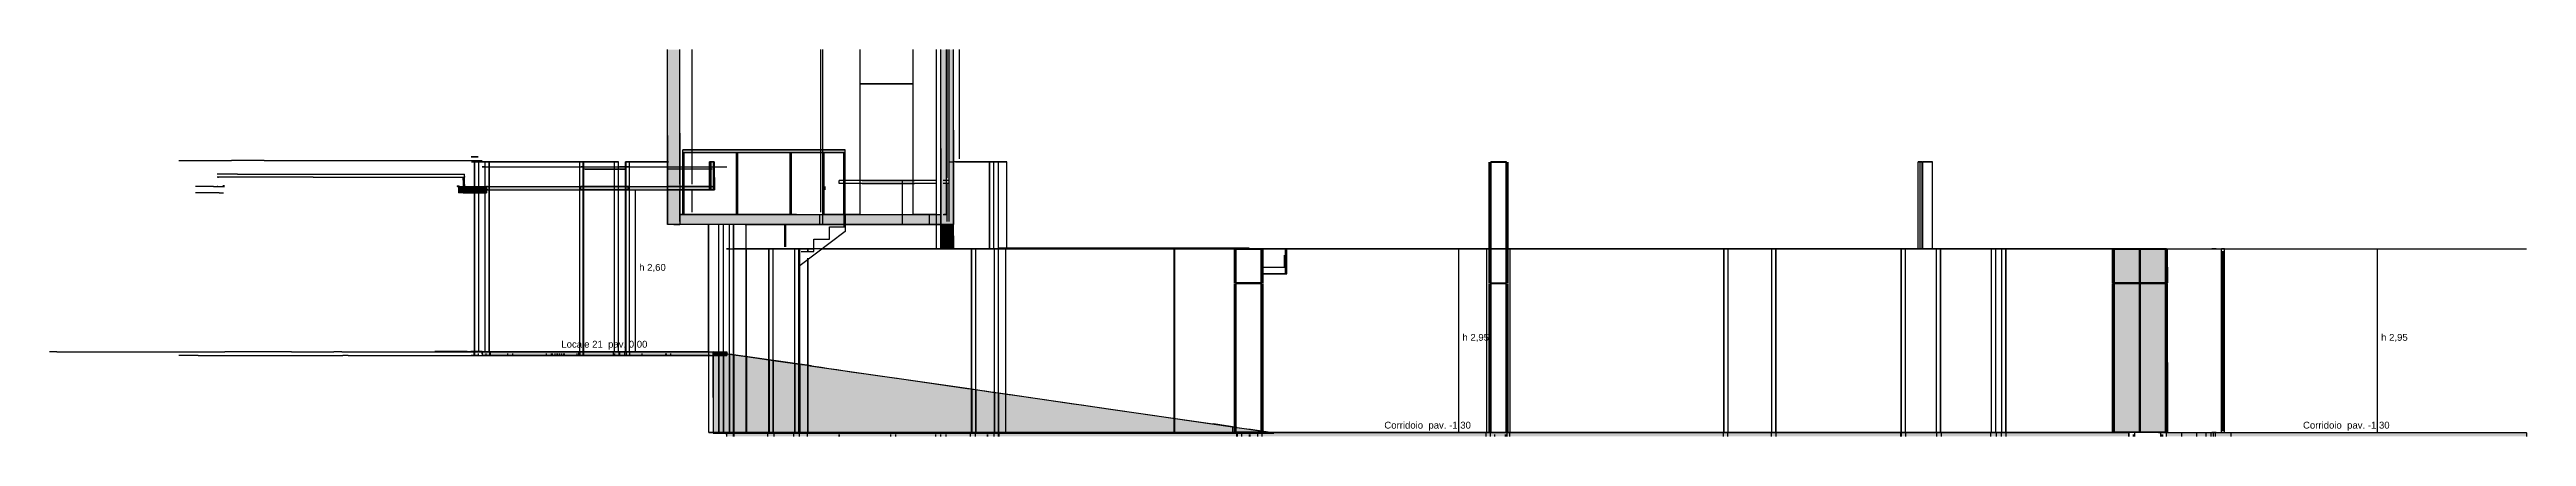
# Model space of a CAD drawing. Header units: millimetres. Extents: x -8297 to 34045, y -61360 to 6063.
# Drawn here: x -6785 to 33045, y -61360 to -55150 of the extents above; entities that cross this region are included whole.
import ezdxf
from ezdxf.enums import TextEntityAlignment as Align

# ---------------------------------------------------------------- set-up
doc = ezdxf.new("R2010")
doc.units = ezdxf.units.MM
for name, color, linetype in [('S-QUOTE', 40, 'Continuous'), ('S-TAGLIO-CS', 9, 'Continuous'), ('S-TAGLIO-MURO', 7, 'Continuous'), ('S-TAGLIO-PAV', 33, 'Continuous'), ('S-TAGLIO-PIL', 8, 'Continuous'), ('S-TAGLIO-SOFF', 8, 'Continuous'), ('S-TESTI', 7, 'Continuous'), ('S-VISTA', 8, 'Continuous')]:
    doc.layers.add(name, color=color, linetype=linetype)
doc.styles.add('VISIO', font='arial.ttf')

msp = doc.modelspace()

# ---------------------------------------------------------------- texts
at = {"layer": 'S-QUOTE', "style": 'VISIO'}
for s, p in [('h 2,60', (2697, -58701)), ('h 2,95', (15935, -59825)), ('h 2,95', (30708, -59825))]:
    msp.add_text(s, height=110, dxfattribs=at).set_placement(p)
at = {"layer": 'S-TESTI', "style": 'VISIO'}
for s, p in [('Locale 21  pav. 0,00', (2137, -59880)), ('Corridoio  pav. -1,30', (15375, -61180)), ('Corridoio  pav. -1,30', (30148, -61180))]:
    msp.add_text(s, height=110, dxfattribs=at).set_placement(p, align=Align.MIDDLE_CENTER)

# ---------------------------------------------------------------- hatches: boundary and pattern name
at = {"layer": 'S-TAGLIO-CS'}
for points in [[(3900, -57350), (3890, -57350), (3890, -57146), (3890, -56950), (3898, -56950), (3910, -56950), (3910, -57202), (3910, -57400), (3902, -57400), (3900, -57400), (3900, -57378), (3900, -57350)], [(-134, -57450), (-210, -57450), (-210, -57364), (-210, -57350), (-206, -57350), (-204, -57350), (-200, -57350), (-196, -57350), (-130, -57350), (-114, -57350), (-110, -57350), (50, -57350), (52, -57350), (56, -57350), (84, -57350), (120, -57350), (162, -57350), (224, -57350), (234, -57350), (240, -57350), (240, -57370), (240, -57400), (240, -57410), (240, -57450), (234, -57450), (224, -57450), (182, -57450), (120, -57450), (96, -57450), (56, -57450), (54, -57450), (50, -57450), (-134, -57450)], [(-130, -57200), (-126, -57200), (-124, -57200), (-110, -57200), (-110, -57314), (-110, -57350), (-114, -57350), (-130, -57350), (-130, -57234), (-130, -57200)], [(240, -57400), (240, -57370), (240, -57350), (256, -57350), (284, -57350), (286, -57350), (290, -57350), (1872, -57350), (2686, -57350), (2768, -57350), (3136, -57350), (3890, -57350), (3890, -57400), (3136, -57400), (2768, -57400), (2686, -57400), (1104, -57400), (290, -57400), (288, -57400), (284, -57400), (266, -57400), (240, -57400)]]:
    msp.add_hatch(color=9, dxfattribs=at).paths.add_polyline_path(points)
at = {"layer": 'S-TAGLIO-MURO'}
for points in [[(3350, -57960), (3254, -57960), (3150, -57960), (3150, -56532), (3150, -55150), (3258, -55150), (3350, -55150), (3350, -56488), (3350, -57960)], [(7576, -57960), (7550, -57960), (7550, -56738), (7550, -55150), (7654, -55150), (7718, -55150), (7750, -55150), (7750, -56446), (7750, -57960), (7748, -57960), (7718, -57960), (7654, -57960), (7604, -57960), (7576, -57960)], [(7550, -57960), (7576, -57960), (7604, -57960), (7654, -57960), (7718, -57960), (7748, -57960), (7750, -57960), (7750, -58140), (7750, -58350), (7748, -58350), (7632, -58350), (7550, -58350), (7550, -58180), (7550, -57960)]]:
    msp.add_hatch(color=7, dxfattribs=at).paths.add_polyline_path(points)
at = {"layer": 'S-TAGLIO-PAV'}
for points in [[(4594, -57960), (3350, -57960), (3350, -57872), (3350, -57800), (5228, -57800), (6472, -57800), (6500, -57800), (6698, -57800), (6894, -57800), (7520, -57800), (7550, -57800), (7550, -57870), (7550, -57960), (7520, -57960), (6698, -57960), (6500, -57960), (6472, -57960), (4594, -57960)], [(170, -60000), (214, -60000), (290, -60000), (294, -60000), (300, -60000), (1916, -60000), (2708, -60000), (2814, -60000), (3166, -60000), (3884, -60000), (3884, -60060), (3166, -60060), (2814, -60060), (2708, -60060), (1094, -60060), (300, -60060), (296, -60060), (290, -60060), (236, -60060), (170, -60060), (170, -60036), (170, -60024), (170, -60000)], [(3884, -60000), (3972, -60000), (3976, -60000), (4042, -60000), (4080, -60000), (4104, -60000), (4104, -60031), (4096, -60030), (4050, -60024), (4022, -60020), (3982, -60014), (3980, -60014), (3926, -60006), (3884, -60000)], [(3972, -60060), (3884, -60060), (3884, -60000), (3926, -60006), (3980, -60014), (3982, -60014), (4022, -60020), (4050, -60024), (4096, -60030), (4104, -60031), (4104, -60032), (4104, -60060), (4080, -60060), (4042, -60060), (3976, -60060), (3972, -60060)], [(5600, -61300), (4218, -61300), (4212, -61300), (4150, -61300), (4100, -61300), (4100, -61310), (4050, -61310), (4022, -61310), (3982, -61310), (3980, -61310), (3938, -61310), (3884, -61310), (3884, -60736), (3884, -60060), (3972, -60060), (3976, -60060), (4042, -60060), (4080, -60060), (4104, -60060), (4104, -60032), (4104, -60031), (4150, -60038), (4178, -60042), (4216, -60048), (5464, -60228), (5624, -60250), (5746, -60268), (5876, -60288), (6108, -60320), (6222, -60336), (6346, -60356), (6414, -60364), (6836, -60426), (6844, -60426), (6914, -60436), (7940, -60584), (7978, -60590), (8028, -60598), (8072, -60604), (8074, -60604), (8098, -60608), (8242, -60628), (8258, -60630), (8352, -60644), (8396, -60650), (8644, -60686), (8666, -60690), (8668, -60690), (9680, -60836), (9810, -60854), (10236, -60916), (11882, -61154), (11914, -61158), (11932, -61160), (12308, -61214), (12508, -61244), (12528, -61246), (12848, -61292), (12854, -61294), (12900, -61300), (12886, -61300), (12858, -61300), (12764, -61300), (12748, -61300), (11938, -61300), (11924, -61300), (11890, -61300), (9812, -61300), (9666, -61300), (8672, -61300), (8666, -61300), (8642, -61300), (8386, -61300), (8338, -61300), (8244, -61300), (8234, -61300), (8088, -61300), (8060, -61300), (8008, -61300), (7970, -61300), (7928, -61300), (6812, -61300), (6370, -61300), (6222, -61300), (6066, -61300), (5852, -61300), (5600, -61300)], [(4218, -61300), (5600, -61300), (5852, -61300), (6066, -61300), (6222, -61300), (6370, -61300), (6812, -61300), (7928, -61300), (7970, -61300), (8008, -61300), (8060, -61300), (8088, -61300), (8234, -61300), (8244, -61300), (8338, -61300), (8386, -61300), (8642, -61300), (8666, -61300), (8672, -61300), (9666, -61300), (9812, -61300), (11890, -61300), (11924, -61300), (11938, -61300), (12748, -61300), (12764, -61300), (12858, -61300), (12886, -61300), (12900, -61300), (12900, -61306), (12900, -61310), (12848, -61310), (12528, -61310), (12508, -61310), (12308, -61310), (11932, -61310), (11914, -61310), (11882, -61310), (10236, -61310), (9810, -61310), (9680, -61310), (8666, -61310), (8644, -61310), (8396, -61310), (8352, -61310), (8258, -61310), (8242, -61310), (8098, -61310), (8074, -61310), (8072, -61310), (8028, -61310), (7978, -61310), (7940, -61310), (6914, -61310), (6844, -61310), (6836, -61310), (6414, -61310), (6222, -61310), (6108, -61310), (5876, -61310), (5746, -61310), (5624, -61310), (4218, -61310), (4216, -61310), (4182, -61310), (4150, -61310), (4104, -61310), (4100, -61310), (4100, -61300), (4150, -61300), (4212, -61300), (4218, -61300)], [(12900, -61300), (12908, -61300), (13856, -61300), (13966, -61300), (14228, -61300), (14330, -61300), (15748, -61300), (15784, -61300), (15846, -61300), (16532, -61300), (16554, -61300), (16656, -61300), (16670, -61300), (16720, -61300), (16724, -61300), (17508, -61300), (17556, -61300), (20516, -61300), (20532, -61300), (20704, -61300), (20708, -61300), (20758, -61300), (21308, -61300), (21326, -61300), (21332, -61300), (21728, -61300), (21806, -61300), (21854, -61300), (21870, -61300), (24068, -61300), (24080, -61300), (24206, -61300), (24230, -61300), (24240, -61300), (24424, -61300), (24504, -61300), (24520, -61300), (24586, -61300), (24600, -61300), (24662, -61300), (24676, -61300), (25958, -61300), (25996, -61300), (26458, -61300), (26512, -61300), (26514, -61300), (26648, -61300), (26650, -61300), (26650, -61352), (26650, -61360), (26648, -61360), (26514, -61360), (26512, -61360), (26458, -61360), (25136, -61360), (24990, -61360), (24676, -61360), (24612, -61360), (24600, -61360), (24534, -61360), (24520, -61360), (24442, -61360), (24424, -61360), (24230, -61360), (24206, -61360), (24080, -61360), (24068, -61360), (21870, -61360), (21854, -61360), (21806, -61360), (21728, -61360), (21326, -61360), (21308, -61360), (20758, -61360), (20708, -61360), (20704, -61360), (20532, -61360), (20516, -61360), (17556, -61360), (17508, -61360), (16720, -61360), (16670, -61360), (16656, -61360), (16554, -61360), (16532, -61360), (15846, -61360), (15784, -61360), (15748, -61360), (14498, -61360), (14330, -61360), (14228, -61360), (13966, -61360), (13856, -61360), (12886, -61360), (12858, -61360), (12764, -61360), (12748, -61360), (11938, -61360), (11924, -61360), (11890, -61360), (10262, -61360), (9812, -61360), (9666, -61360), (8672, -61360), (8666, -61360), (8642, -61360), (8386, -61360), (8338, -61360), (8244, -61360), (8234, -61360), (8088, -61360), (8060, -61360), (8008, -61360), (7970, -61360), (7928, -61360), (6812, -61360), (6222, -61360), (6066, -61360), (5852, -61360), (5600, -61360), (4218, -61360), (4212, -61360), (4154, -61360), (4100, -61360), (4100, -61328), (4100, -61310), (4104, -61310), (4150, -61310), (4182, -61310), (4216, -61310), (4218, -61310), (5624, -61310), (5746, -61310), (5876, -61310), (6108, -61310), (6222, -61310), (6414, -61310), (6836, -61310), (6844, -61310), (6914, -61310), (7940, -61310), (7978, -61310), (8028, -61310), (8072, -61310), (8074, -61310), (8098, -61310), (8242, -61310), (8258, -61310), (8352, -61310), (8396, -61310), (8644, -61310), (8666, -61310), (9680, -61310), (9810, -61310), (10236, -61310), (11882, -61310), (11914, -61310), (11932, -61310), (12308, -61310), (12508, -61310), (12528, -61310), (12848, -61310), (12900, -61310), (12900, -61306), (12900, -61300)], [(27988, -61300), (28058, -61300), (28068, -61300), (28142, -61300), (28200, -61300), (28218, -61300), (28274, -61300), (28340, -61300), (28344, -61300), (28346, -61300), (28468, -61300), (28502, -61300), (32846, -61300), (32848, -61300), (32866, -61300), (32872, -61300), (33044, -61300), (33044, -61304), (33044, -61360), (32872, -61360), (32866, -61360), (32848, -61360), (32846, -61360), (28502, -61360), (28468, -61360), (28342, -61360), (28340, -61360), (28274, -61360), (28218, -61360), (28200, -61360), (28142, -61360), (28068, -61360), (28058, -61360), (27988, -61360), (27986, -61360), (27978, -61360), (27924, -61360), (27900, -61360), (27894, -61360), (27774, -61360), (27582, -61360), (27448, -61360), (27250, -61360), (27250, -61300), (27254, -61300), (27366, -61300), (27380, -61300), (27582, -61300), (27774, -61300), (27894, -61300), (27900, -61300), (27924, -61300), (27978, -61300), (27986, -61300), (27988, -61300)]]:
    msp.add_hatch(color=33, dxfattribs=at).paths.add_polyline_path(points)
at = {"layer": 'S-TAGLIO-PIL'}
for points in [[(26392, -58896), (26388, -58896), (26388, -58608), (26388, -58356), (26390, -58356), (26392, -58356), (26400, -58356), (26408, -58356), (26408, -58642), (26408, -58896), (26400, -58896), (26392, -58896)], [(27128, -61300), (26416, -61300), (26416, -58766), (26416, -58350), (26532, -58350), (27244, -58350), (27244, -60884), (27244, -61300), (27128, -61300)], [(27260, -58896), (27252, -58896), (27252, -58610), (27252, -58356), (27260, -58356), (27268, -58356), (27272, -58356), (27272, -58644), (27272, -58896), (27270, -58896), (27268, -58896), (27260, -58896)], [(26392, -61290), (26388, -61290), (26388, -60020), (26388, -58904), (26390, -58904), (26392, -58904), (26400, -58904), (26408, -58904), (26408, -60172), (26408, -61290), (26400, -61290), (26392, -61290)], [(27260, -61290), (27252, -61290), (27252, -60022), (27252, -58904), (27260, -58904), (27268, -58904), (27272, -58904), (27272, -60172), (27272, -61290), (27270, -61290), (27268, -61290), (27260, -61290)]]:
    msp.add_hatch(color=8, dxfattribs=at).paths.add_polyline_path(points)

# ---------------------------------------------------------------- linework, layer by layer
at = {"layer": 'S-QUOTE'}
for p, q in [((2637, -60000), (2637, -57402)), ((15875, -61300), (15875, -58350)), ((30648, -61300), (30648, -58350))]:
    msp.add_line(p, q, dxfattribs=at)
at = {"layer": 'S-TAGLIO-CS'}
for p, q in [((3899, -56950), (3890, -56950)), ((3890, -57147), (3890, -56950)), ((3899, -56950), (3910, -56950)), ((3910, -57202), (3910, -56950)), ((-4148, -57350), (-4440, -57350)), ((-4148, -57350), (-4008, -57350)), ((-3763, -57150), (-4090, -57150)), ((-2545, -57200), (-4090, -57200)), ((-4077, -57200), (-4090, -57200)), ((-4081, -57350), (-4090, -57350)), ((-4081, -57350), (-4070, -57350)), ((-4077, -57200), (-4070, -57200)), ((-4008, -57350), (-3990, -57350)), ((-3971, -57338), (-4000, -57338)), ((-3990, -57350), (-4000, -57350)), ((-3990, -57350), (-3970, -57350)), ((-3971, -57338), (-3970, -57338)), ((-3763, -57150), (-2188, -57150)), ((-2545, -57200), (-2188, -57200)), ((-2188, -57150), (-642, -57150)), ((-2188, -57200), (-878, -57200)), ((-878, -57200), (-642, -57200)), ((-642, -57150), (-616, -57150)), ((-642, -57200), (-616, -57200)), ((-616, -57150), (-204, -57150)), ((-616, -57200), (-204, -57200)), ((-229, -57338), (-230, -57338)), ((-230, -57339), (-230, -57338)), ((-230, -57339), (-230, -57350)), ((-205, -57350), (-230, -57350)), ((-229, -57338), (-203, -57338)), ((-196, -57350), (-210, -57350)), ((-210, -57365), (-210, -57350)), ((-205, -57350), (-203, -57350)), ((-204, -57150), (-124, -57150)), ((-204, -57200), (-124, -57200)), ((-203, -57338), (-200, -57338)), ((-203, -57350), (-200, -57350)), ((-200, -57348), (-200, -57338)), ((-200, -57348), (-200, -57350)), ((-196, -57350), (50, -57350)), ((-132, -57244), (-132, -57215)), ((-132, -57244), (-132, -57345)), ((-126, -57200), (-130, -57200)), ((-130, -57233), (-130, -57200)), ((-130, -57233), (-130, -57350)), ((-115, -57350), (-130, -57350)), ((-126, -57200), (-110, -57200)), ((-124, -57150), (-110, -57150)), ((-124, -57200), (-110, -57200)), ((-115, -57350), (-110, -57350)), ((-110, -57188), (-110, -57150)), ((-110, -57188), (-110, -57200)), ((-110, -57315), (-110, -57200)), ((-110, -57315), (-110, -57350)), ((50, -57350), (52, -57350)), ((52, -57350), (55, -57350)), ((55, -57350), (83, -57350)), ((83, -57350), (120, -57350)), ((120, -57350), (161, -57350)), ((161, -57350), (223, -57350)), ((223, -57350), (234, -57350)), ((234, -57350), (240, -57350)), ((240, -57411), (240, -57350)), ((256, -57350), (240, -57350)), ((240, -57370), (240, -57350)), ((256, -57350), (285, -57350)), ((285, -57350), (287, -57350)), ((287, -57350), (290, -57350)), ((290, -57350), (1872, -57350)), ((1872, -57350), (2687, -57350)), ((2687, -57350), (2768, -57350)), ((2768, -57350), (3136, -57350)), ((3136, -57350), (3900, -57350)), ((3890, -57147), (3890, -57400)), ((3900, -57378), (3900, -57350)), ((3910, -57202), (3910, -57400)), ((-4059, -57450), (-4440, -57450)), ((-4059, -57450), (-3990, -57450)), ((-210, -57365), (-210, -57450)), ((-134, -57450), (-210, -57450)), ((-134, -57450), (50, -57450)), ((50, -57450), (53, -57450)), ((53, -57450), (55, -57450)), ((55, -57450), (96, -57450)), ((96, -57450), (120, -57450)), ((120, -57450), (182, -57450)), ((182, -57450), (223, -57450)), ((223, -57450), (234, -57450)), ((234, -57450), (240, -57450)), ((240, -57370), (240, -57400)), ((265, -57400), (240, -57400)), ((240, -57411), (240, -57450)), ((265, -57400), (285, -57400)), ((285, -57400), (288, -57400)), ((288, -57400), (290, -57400)), ((290, -57400), (1105, -57400)), ((626, -57402), (625, -57402)), ((626, -57402), (640, -57402)), ((640, -57402), (654, -57402)), ((654, -57402), (655, -57402)), ((1105, -57400), (2687, -57400)), ((2126, -57402), (2125, -57402)), ((2126, -57402), (2140, -57402)), ((2140, -57402), (2154, -57402)), ((2154, -57402), (2155, -57402)), ((2687, -57400), (2768, -57400)), ((2768, -57400), (3136, -57400)), ((3136, -57400), (3900, -57400)), ((3626, -57402), (3625, -57402)), ((3626, -57402), (3640, -57402)), ((3640, -57402), (3654, -57402)), ((3654, -57402), (3655, -57402)), ((3901, -57400), (3890, -57400)), ((3900, -57378), (3900, -57400)), ((3901, -57400), (3910, -57400))]:
    msp.add_line(p, q, dxfattribs=at)
at = {"layer": 'S-TAGLIO-MURO'}
for p, q in [((3150, -56531), (3150, -55150)), ((3350, -56489), (3350, -55150)), ((7550, -56738), (7550, -55150)), ((7750, -56446), (7750, -55150)), ((3150, -56531), (3150, -57960)), ((3350, -56489), (3350, -57960)), ((7750, -56446), (7750, -57960)), ((7550, -56738), (7550, -57960)), ((3254, -57960), (3150, -57960)), ((3254, -57960), (3350, -57960)), ((7577, -57960), (7550, -57960)), ((7654, -57960), (7550, -57960)), ((7550, -58180), (7550, -57960)), ((7603, -57960), (7577, -57960)), ((7603, -57960), (7718, -57960)), ((7654, -57960), (7748, -57960)), ((7718, -57960), (7750, -57960)), ((7748, -57960), (7750, -57960)), ((7750, -58140), (7750, -57960)), ((7750, -58140), (7750, -58350)), ((7550, -58180), (7550, -58350)), ((7631, -58350), (7550, -58350)), ((7631, -58350), (7748, -58350)), ((7748, -58350), (7750, -58350))]:
    msp.add_line(p, q, dxfattribs=at)
at = {"layer": 'S-TAGLIO-PAV'}
for p, q in [((5229, -57800), (3350, -57800)), ((3350, -57872), (3350, -57800)), ((3350, -57872), (3350, -57960)), ((4594, -57960), (3350, -57960)), ((4594, -57960), (6472, -57960)), ((5229, -57800), (6472, -57800)), ((6472, -57800), (6500, -57800)), ((6472, -57960), (6500, -57960)), ((6500, -57800), (6699, -57800)), ((6500, -57960), (6699, -57960)), ((6699, -57800), (6894, -57800)), ((6699, -57960), (7520, -57960)), ((6894, -57800), (7520, -57800)), ((7520, -57800), (7550, -57800)), ((7520, -57960), (7550, -57960)), ((7550, -57870), (7550, -57800)), ((7550, -57870), (7550, -57960)), ((-6669, -60000), (-6785, -60000)), ((-6669, -60000), (-6480, -60000)), ((-6480, -60000), (-4801, -60000)), ((-4801, -60000), (-4769, -60000)), ((-4769, -60000), (-4647, -60000)), ((-4397, -60060), (-4707, -60060)), ((-4647, -60000), (-4630, -60000)), ((-4630, -60000), (-4069, -60000)), ((-4397, -60060), (-3905, -60060)), ((-4069, -60000), (-4068, -60000)), ((-4068, -60000), (-4049, -60000)), ((-4049, -60000), (-3986, -60000)), ((-3986, -60000), (-3965, -60000)), ((-2894, -60000), (-3965, -60000)), ((-3905, -60060), (-3859, -60060)), ((-3859, -60060), (-3820, -60060)), ((-3820, -60060), (-3335, -60060)), ((-3335, -60060), (-3255, -60060)), ((-3255, -60060), (-3219, -60060)), ((-3219, -60060), (-2243, -60060)), ((-2894, -60000), (-2821, -60000)), ((-2821, -60000), (-2243, -60000)), ((-2243, -60000), (-2211, -60000)), ((-2243, -60060), (-2211, -60060)), ((-2084, -60000), (-2211, -60000)), ((-2211, -60060), (-2193, -60060)), ((-2193, -60060), (-2163, -60060)), ((-2163, -60060), (-2124, -60060)), ((-2124, -60060), (-2120, -60060)), ((-2120, -60060), (-2103, -60060)), ((-2103, -60060), (-2081, -60060)), ((-2084, -60000), (-2075, -60000)), ((-2081, -60060), (-2072, -60060)), ((-2075, -60000), (-1988, -60000)), ((-2072, -60060), (-2071, -60060)), ((-1985, -60060), (-2071, -60060)), ((-1988, -60000), (-1984, -60000)), ((-1985, -60060), (-1982, -60060)), ((-1984, -60000), (-1687, -60000)), ((-1982, -60060), (-1687, -60060)), ((-1687, -60000), (-1639, -60000)), ((-1687, -60060), (-1639, -60060)), ((-1639, -60000), (-507, -60000)), ((-1639, -60060), (-507, -60060)), ((-70, -59998), (-591, -59998)), ((-507, -60000), (40, -60000)), ((-507, -60060), (40, -60060)), ((-70, -59998), (126, -59998)), ((40, -60000), (45, -60000)), ((40, -60060), (46, -60060)), ((45, -60000), (50, -60000)), ((46, -60060), (50, -60060)), ((50, -60000), (105, -60000)), ((50, -60060), (126, -60060)), ((105, -60000), (170, -60000)), ((126, -59998), (170, -59998)), ((126, -60060), (170, -60060)), ((170, -59999), (170, -59998)), ((170, -59999), (170, -60000)), ((213, -60000), (170, -60000)), ((170, -60024), (170, -60000)), ((170, -60036), (170, -60000)), ((170, -60024), (170, -60060)), ((170, -60036), (170, -60060)), ((235, -60060), (170, -60060)), ((213, -60000), (290, -60000)), ((235, -60060), (290, -60060)), ((290, -60000), (294, -60000)), ((290, -60060), (295, -60060)), ((294, -60000), (300, -60000)), ((295, -60060), (300, -60060)), ((300, -60000), (1915, -60000)), ((300, -60060), (1093, -60060)), ((1093, -60060), (2709, -60060)), ((1915, -60000), (2709, -60000)), ((2709, -60000), (2815, -60000)), ((2709, -60060), (2815, -60060)), ((2815, -60000), (3167, -60000)), ((2815, -60060), (3167, -60060)), ((3167, -60000), (3971, -60000)), ((3167, -60060), (3971, -60060)), ((3927, -60006), (3885, -60000)), ((3885, -60736), (3885, -60000)), ((3927, -60006), (3980, -60014)), ((3971, -60000), (3975, -60000)), ((3971, -60060), (3975, -60060)), ((3975, -60000), (4043, -60000)), ((3975, -60060), (4043, -60060)), ((3980, -60014), (3982, -60014)), ((3982, -60014), (4021, -60020)), ((4021, -60020), (4050, -60024)), ((4043, -60000), (4080, -60000)), ((4043, -60060), (4080, -60060)), ((4050, -60024), (4097, -60031)), ((4080, -60000), (4104, -60000)), ((4080, -60060), (4104, -60060)), ((4097, -60031), (4150, -60038)), ((4104, -60032), (4104, -60000)), ((4104, -60032), (4104, -60060)), ((4150, -60038), (4179, -60042)), ((4179, -60042), (4215, -60048)), ((5465, -60228), (4215, -60048)), ((5465, -60228), (5623, -60251)), ((5623, -60251), (5747, -60268)), ((5747, -60268), (5876, -60287)), ((5876, -60287), (6107, -60321)), ((6107, -60321), (6221, -60337)), ((6221, -60337), (6346, -60355)), ((6346, -60355), (6415, -60365)), ((6415, -60365), (6835, -60425)), ((6835, -60425), (6843, -60427)), ((6843, -60427), (6914, -60437)), ((6914, -60437), (7939, -60584)), ((3885, -60736), (3885, -61310)), ((7939, -60584), (7977, -60590)), ((7977, -60590), (8027, -60597)), ((8027, -60597), (8073, -60604)), ((8073, -60604), (8074, -60604)), ((8074, -60604), (8097, -60607)), ((8097, -60607), (8243, -60629)), ((8243, -60629), (8257, -60630)), ((8257, -60630), (8352, -60644)), ((8352, -60644), (8396, -60651)), ((8396, -60651), (8644, -60686)), ((8644, -60686), (8666, -60689)), ((8666, -60689), (8669, -60690)), ((8669, -60690), (9679, -60836)), ((9679, -60836), (9809, -60854)), ((9809, -60854), (10237, -60916)), ((10237, -60916), (11882, -61153)), ((3938, -61310), (3885, -61310)), ((3938, -61310), (3980, -61310)), ((3980, -61310), (3982, -61310)), ((3982, -61310), (4021, -61310)), ((4021, -61310), (4050, -61310)), ((4050, -61310), (4103, -61310)), ((4150, -61300), (4100, -61300)), ((4100, -61328), (4100, -61300)), ((4100, -61328), (4100, -61360)), ((4103, -61310), (4150, -61310)), ((4150, -61300), (4212, -61300)), ((4150, -61310), (4182, -61310)), ((4182, -61310), (4215, -61310)), ((4212, -61300), (4217, -61300)), ((4215, -61310), (4217, -61310)), ((5601, -61300), (4217, -61300)), ((4217, -61310), (5623, -61310)), ((5601, -61300), (5853, -61300)), ((5623, -61310), (5747, -61310)), ((5747, -61310), (5876, -61310)), ((5853, -61300), (6067, -61300)), ((5876, -61310), (6107, -61310)), ((6067, -61300), (6223, -61300)), ((6107, -61310), (6221, -61310)), ((6221, -61310), (6415, -61310)), ((6223, -61300), (6369, -61300)), ((6369, -61300), (6813, -61300)), ((6415, -61310), (6835, -61310)), ((6813, -61300), (7928, -61300)), ((6835, -61310), (6843, -61310)), ((6843, -61310), (6914, -61310)), ((6914, -61310), (7939, -61310)), ((7928, -61300), (7969, -61300)), ((7939, -61310), (7977, -61310)), ((7969, -61300), (8007, -61300)), ((7977, -61310), (8027, -61310)), ((8007, -61300), (8059, -61300)), ((8027, -61310), (8073, -61310)), ((8059, -61300), (8087, -61300)), ((8073, -61310), (8074, -61310)), ((8074, -61310), (8097, -61310)), ((8087, -61300), (8234, -61300)), ((8097, -61310), (8243, -61310)), ((8234, -61300), (8244, -61300)), ((8243, -61310), (8257, -61310)), ((8244, -61300), (8338, -61300)), ((8257, -61310), (8352, -61310)), ((8338, -61300), (8386, -61300)), ((8352, -61310), (8396, -61310)), ((8386, -61300), (8643, -61300)), ((8396, -61310), (8644, -61310)), ((8643, -61300), (8666, -61300)), ((8644, -61310), (8666, -61310)), ((8666, -61300), (8672, -61300)), ((9679, -61310), (8666, -61310)), ((8672, -61300), (9667, -61300)), ((9667, -61300), (9811, -61300)), ((9679, -61310), (9809, -61310)), ((9809, -61310), (10237, -61310)), ((9811, -61300), (11891, -61300)), ((10237, -61310), (11882, -61310)), ((11882, -61153), (11913, -61158)), ((11882, -61310), (11913, -61310)), ((11891, -61300), (11924, -61300)), ((11913, -61158), (11932, -61161)), ((11913, -61310), (11932, -61310)), ((11924, -61300), (11938, -61300)), ((12308, -61215), (11932, -61161)), ((11932, -61310), (12308, -61310)), ((11938, -61300), (12748, -61300)), ((12308, -61215), (12507, -61244)), ((12308, -61310), (12507, -61310)), ((12507, -61244), (12527, -61246)), ((12507, -61310), (12527, -61310)), ((12527, -61246), (12848, -61293)), ((12527, -61310), (12848, -61310)), ((12748, -61300), (12765, -61300)), ((12765, -61300), (12858, -61300)), ((12848, -61293), (12853, -61293)), ((12848, -61310), (12900, -61310)), ((12853, -61293), (12900, -61300)), ((12858, -61300), (12886, -61300)), ((12886, -61300), (12909, -61300)), ((12900, -61307), (12900, -61300)), ((12900, -61307), (12900, -61310)), ((12909, -61300), (13855, -61300)), ((13855, -61300), (13967, -61300)), ((13967, -61300), (14229, -61300)), ((14229, -61300), (14330, -61300)), ((14330, -61300), (15748, -61300)), ((15748, -61300), (15784, -61300)), ((15784, -61300), (15847, -61300)), ((16532, -61300), (15847, -61300)), ((16532, -61300), (16555, -61300)), ((16555, -61300), (16656, -61300)), ((16656, -61300), (16671, -61300)), ((16671, -61300), (16720, -61300)), ((16720, -61300), (16725, -61300)), ((16725, -61300), (17507, -61300)), ((17507, -61300), (17556, -61300)), ((20516, -61300), (17556, -61300)), ((20516, -61300), (20532, -61300)), ((20532, -61300), (20704, -61300)), ((20704, -61300), (20708, -61300)), ((20708, -61300), (20759, -61300)), ((20759, -61300), (21308, -61300)), ((21308, -61300), (21326, -61300)), ((21326, -61300), (21332, -61300)), ((21332, -61300), (21728, -61300)), ((21728, -61300), (21806, -61300)), ((21806, -61300), (21853, -61300)), ((21853, -61300), (21870, -61300)), ((21870, -61300), (24069, -61300)), ((24069, -61300), (24080, -61300)), ((24080, -61300), (24206, -61300)), ((24206, -61300), (24229, -61300)), ((24229, -61300), (24240, -61300)), ((24240, -61300), (24425, -61300)), ((24505, -61300), (24425, -61300)), ((24505, -61300), (24520, -61300)), ((24520, -61300), (24587, -61300)), ((24587, -61300), (24600, -61300)), ((24600, -61300), (24661, -61300)), ((24661, -61300), (24675, -61300)), ((25958, -61300), (24675, -61300)), ((25958, -61300), (25997, -61300)), ((25997, -61300), (26457, -61300)), ((26457, -61300), (26459, -61300)), ((26459, -61300), (26512, -61300)), ((26512, -61300), (26514, -61300)), ((26649, -61300), (26514, -61300)), ((26649, -61300), (26650, -61300)), ((26650, -61353), (26650, -61300)), ((27255, -61300), (27250, -61300)), ((27250, -61300), (27250, -61360)), ((27255, -61300), (27367, -61300)), ((27367, -61300), (27381, -61300)), ((27381, -61300), (27583, -61300)), ((27583, -61300), (27775, -61300)), ((27775, -61300), (27893, -61300)), ((27893, -61300), (27901, -61300)), ((27901, -61300), (27923, -61300)), ((27923, -61300), (27977, -61300)), ((27977, -61300), (27987, -61300)), ((28058, -61300), (27987, -61300)), ((27987, -61300), (27987, -61300)), ((28058, -61300), (28068, -61300)), ((28068, -61300), (28142, -61300)), ((28142, -61300), (28200, -61300)), ((28200, -61300), (28217, -61300)), ((28217, -61300), (28275, -61300)), ((28275, -61300), (28339, -61300)), ((28339, -61300), (28344, -61300)), ((28346, -61300), (28344, -61300)), ((28346, -61300), (28468, -61300)), ((28468, -61300), (28503, -61300)), ((28503, -61300), (32846, -61300)), ((32846, -61300), (32848, -61300)), ((32848, -61300), (32866, -61300)), ((32866, -61300), (32872, -61300)), ((32872, -61300), (33045, -61300)), ((33045, -61304), (33045, -61300)), ((33045, -61304), (33045, -61360)), ((26650, -61353), (26650, -61360))]:
    msp.add_line(p, q, dxfattribs=at)
at = {"layer": 'S-TAGLIO-PIL'}
for p, q in [((26391, -58355), (26389, -58355)), ((26389, -58609), (26389, -58355)), ((26391, -58355), (26393, -58355)), ((26393, -58355), (26400, -58355)), ((26400, -58355), (26407, -58355)), ((26407, -58643), (26407, -58355)), ((26532, -58350), (26415, -58350)), ((26415, -58765), (26415, -58350)), ((26532, -58350), (27245, -58350)), ((27245, -60885), (27245, -58350)), ((27260, -58355), (27253, -58355)), ((27253, -58609), (27253, -58355)), ((27260, -58355), (27267, -58355)), ((27267, -58355), (27269, -58355)), ((27269, -58355), (27271, -58355)), ((27271, -58643), (27271, -58355)), ((26389, -58609), (26389, -58897)), ((26391, -58897), (26389, -58897)), ((26391, -58903), (26389, -58903)), ((26389, -60021), (26389, -58903)), ((26391, -58897), (26393, -58897)), ((26391, -58903), (26393, -58903)), ((26393, -58897), (26400, -58897)), ((26393, -58903), (26400, -58903)), ((26400, -58897), (26407, -58897)), ((26400, -58903), (26407, -58903)), ((26407, -58643), (26407, -58897)), ((26407, -60171), (26407, -58903)), ((26415, -58765), (26415, -61300)), ((27253, -58609), (27253, -58897)), ((27260, -58897), (27253, -58897)), ((27260, -58903), (27253, -58903)), ((27253, -60022), (27253, -58903)), ((27260, -58897), (27267, -58897)), ((27260, -58903), (27267, -58903)), ((27267, -58897), (27269, -58897)), ((27267, -58903), (27269, -58903)), ((27269, -58897), (27271, -58897)), ((27269, -58903), (27271, -58903)), ((27271, -58643), (27271, -58897)), ((27271, -60172), (27271, -58903)), ((26389, -60021), (26389, -61290)), ((27253, -60022), (27253, -61290)), ((26407, -60171), (26407, -61290)), ((27271, -60172), (27271, -61290)), ((27245, -60885), (27245, -61300)), ((26391, -61290), (26389, -61290)), ((26391, -61290), (26393, -61290)), ((26393, -61290), (26400, -61290)), ((26400, -61290), (26407, -61290)), ((27128, -61300), (26415, -61300)), ((27128, -61300), (27245, -61300)), ((27260, -61290), (27253, -61290)), ((27260, -61290), (27267, -61290)), ((27267, -61290), (27269, -61290)), ((27269, -61290), (27271, -61290))]:
    msp.add_line(p, q, dxfattribs=at)
at = {"layer": 'S-TAGLIO-SOFF'}
for p, q in [((-4707, -56930), (-4397, -56930)), ((-4397, -56930), (-3905, -56930)), ((-3905, -56930), (-3859, -56930)), ((-3335, -56930), (-3859, -56930)), ((-3335, -56930), (-3255, -56930)), ((-3255, -56930), (-3219, -56930)), ((-3219, -56930), (-2825, -56930)), ((-2825, -56930), (-2783, -56930)), ((-2783, -56930), (-790, -56930)), ((-790, -56930), (-734, -56930)), ((-734, -56930), (-507, -56930)), ((-507, -56930), (40, -56930)), ((40, -56930), (45, -56930)), ((45, -56930), (50, -56930)), ((50, -56930), (105, -56930)), ((105, -56930), (170, -56930)), ((213, -57030), (170, -57030)), ((213, -57030), (290, -57030)), ((290, -57030), (294, -57030)), ((294, -57030), (300, -57030)), ((300, -57030), (1915, -57030)), ((1915, -57030), (2709, -57030)), ((2709, -57030), (2815, -57030)), ((2815, -57030), (3167, -57030)), ((3167, -57030), (3971, -57030)), ((3971, -57030), (3975, -57030)), ((3975, -57030), (4043, -57030)), ((4043, -57030), (4080, -57030)), ((4080, -57030), (4104, -57030)), ((4150, -58350), (4100, -58350)), ((4150, -58350), (4212, -58350)), ((4212, -58350), (4217, -58350)), ((5601, -58350), (4217, -58350)), ((5601, -58350), (5853, -58350)), ((5853, -58350), (6067, -58350)), ((6067, -58350), (6223, -58350)), ((6223, -58350), (6369, -58350)), ((6369, -58350), (6813, -58350)), ((6813, -58350), (7928, -58350)), ((7928, -58350), (7969, -58350)), ((7969, -58350), (8007, -58350)), ((8007, -58350), (8059, -58350)), ((8059, -58350), (8087, -58350)), ((8087, -58350), (8234, -58350)), ((8234, -58350), (8244, -58350)), ((8244, -58350), (8338, -58350)), ((8338, -58350), (8386, -58350)), ((8386, -58350), (8643, -58350)), ((8643, -58350), (8666, -58350)), ((8666, -58350), (8672, -58350)), ((8672, -58350), (9667, -58350)), ((9667, -58350), (9811, -58350)), ((9811, -58350), (11891, -58350)), ((11891, -58350), (11924, -58350)), ((11924, -58350), (11938, -58350)), ((11938, -58350), (12748, -58350)), ((12748, -58350), (12765, -58350)), ((12765, -58350), (12858, -58350)), ((12858, -58350), (12886, -58350)), ((12886, -58350), (12909, -58350)), ((12909, -58350), (13855, -58350)), ((13855, -58350), (13967, -58350)), ((13967, -58350), (14229, -58350)), ((14229, -58350), (14330, -58350)), ((14330, -58350), (15748, -58350)), ((15748, -58350), (15784, -58350)), ((15784, -58350), (15847, -58350)), ((16532, -58350), (15847, -58350)), ((16532, -58350), (16555, -58350)), ((16555, -58350), (16656, -58350)), ((16656, -58350), (16671, -58350)), ((16671, -58350), (16720, -58350)), ((16720, -58350), (16725, -58350)), ((16725, -58350), (17507, -58350)), ((17507, -58350), (17556, -58350)), ((20516, -58350), (17556, -58350)), ((20516, -58350), (20532, -58350)), ((20532, -58350), (20704, -58350)), ((20704, -58350), (20708, -58350)), ((20708, -58350), (20759, -58350)), ((20759, -58350), (21308, -58350)), ((21308, -58350), (21326, -58350)), ((21326, -58350), (21332, -58350)), ((21332, -58350), (21728, -58350)), ((21728, -58350), (21806, -58350)), ((21806, -58350), (21853, -58350)), ((21853, -58350), (21870, -58350)), ((21870, -58350), (24069, -58350)), ((24069, -58350), (24080, -58350)), ((24080, -58350), (24206, -58350)), ((24206, -58350), (24229, -58350)), ((24229, -58350), (24240, -58350)), ((24240, -58350), (24425, -58350)), ((24505, -58350), (24425, -58350)), ((24505, -58350), (24520, -58350)), ((24520, -58350), (24587, -58350)), ((24587, -58350), (24600, -58350)), ((24600, -58350), (24661, -58350)), ((24661, -58350), (24675, -58350)), ((25958, -58350), (24675, -58350)), ((25958, -58350), (25997, -58350)), ((25997, -58350), (26457, -58350)), ((26457, -58350), (26459, -58350)), ((26459, -58350), (26512, -58350)), ((26512, -58350), (26514, -58350)), ((26649, -58350), (26514, -58350)), ((26649, -58350), (26650, -58350)), ((27255, -58350), (27250, -58350)), ((27255, -58350), (27367, -58350)), ((27367, -58350), (27381, -58350)), ((27381, -58350), (27583, -58350)), ((27583, -58350), (27775, -58350)), ((27775, -58350), (27893, -58350)), ((27893, -58350), (27901, -58350)), ((27901, -58350), (27923, -58350)), ((27923, -58350), (27977, -58350)), ((27977, -58350), (27987, -58350)), ((28058, -58350), (27987, -58350)), ((27987, -58350), (27987, -58350)), ((28058, -58350), (28068, -58350)), ((28068, -58350), (28142, -58350)), ((28142, -58350), (28200, -58350)), ((28200, -58350), (28217, -58350)), ((28217, -58350), (28275, -58350)), ((28275, -58350), (28339, -58350)), ((28339, -58350), (28344, -58350)), ((28346, -58350), (28344, -58350)), ((28346, -58350), (28468, -58350)), ((28468, -58350), (28503, -58350)), ((28503, -58350), (32846, -58350)), ((32846, -58350), (32848, -58350)), ((32848, -58350), (32866, -58350)), ((32866, -58350), (32872, -58350)), ((32872, -58350), (33045, -58350))]:
    msp.add_line(p, q, dxfattribs=at)
at = {"layer": 'S-VISTA'}
for p, q in [((3150, -57308), (3150, -55150)), ((3350, -57308), (3350, -55150)), ((3550, -57308), (3550, -55150)), ((5620, -57759), (5620, -55150)), ((5650, -57800), (5650, -55150)), ((6250, -57800), (6250, -55150)), ((6250, -55700), (6250, -55150)), ((7100, -57800), (7100, -55150)), ((7100, -55700), (7100, -55150)), ((7480, -57207), (7480, -55150)), ((7480, -57960), (7480, -55150)), ((7480, -57800), (7480, -55150)), ((7550, -57960), (7550, -55150)), ((7640, -57800), (7640, -55150)), ((7650, -57207), (7650, -55150)), ((7680, -57910), (7680, -55150)), ((7680, -57207), (7680, -55150)), ((7750, -57960), (7750, -55150)), ((7849, -56906), (7849, -55150)), ((6250, -55700), (7100, -55700)), ((7100, -55700), (6250, -55700)), ((7100, -57800), (7100, -55700)), ((-10, -56930), (40, -56930)), ((-7, -56870), (45, -56870)), ((45, -56870), (-5, -56870)), ((50, -56870), (-4, -56870)), ((-1, -56950), (50, -56950)), ((50, -56950), (0, -56950)), ((285, -56950), (25, -56950)), ((25, -56950), (285, -56950)), ((45, -56870), (110, -56870)), ((110, -56870), (50, -56870)), ((50, -56930), (170, -56930)), ((50, -60000), (50, -56950)), ((55, -56950), (100, -56950)), ((120, -56950), (55, -56950)), ((55, -60000), (55, -56950)), ((285, -56950), (60, -56950)), ((100, -56950), (140, -56950)), ((220, -56950), (120, -56950)), ((120, -60000), (120, -56950)), ((140, -56950), (280, -56950)), ((285, -56950), (220, -56950)), ((220, -60000), (220, -56950)), ((285, -60000), (285, -56950)), ((1350, -56950), (290, -56950)), ((290, -56950), (1350, -56950)), ((1740, -56950), (290, -56950)), ((290, -56950), (1740, -56950)), ((290, -60000), (290, -56950)), ((1225, -56950), (1290, -56950)), ((1290, -56950), (1225, -56950)), ((1290, -56950), (1455, -56950)), ((1455, -56950), (1290, -56950)), ((1415, -56950), (1350, -56950)), ((1350, -56950), (1415, -56950)), ((1520, -56950), (1455, -56950)), ((2300, -56950), (1520, -56950)), ((1685, -56950), (2300, -56950)), ((1795, -56950), (1740, -56950)), ((1740, -56950), (1805, -56950)), ((1740, -60000), (1740, -56950)), ((1742, -56950), (1795, -56950)), ((1805, -56950), (1742, -56950)), ((1795, -60000), (1795, -56950)), ((1805, -60000), (1805, -56950)), ((2365, -56950), (2300, -56950)), ((2300, -56950), (2365, -56950)), ((2300, -60000), (2300, -56950)), ((2365, -60000), (2365, -56950)), ((2365, -60000), (2365, -56950)), ((2475, -56950), (2540, -56950)), ((2542, -56950), (2475, -56950)), ((2475, -60000), (2475, -56950)), ((2485, -56950), (2542, -56950)), ((2540, -56950), (2485, -56950)), ((2485, -60000), (2485, -56950)), ((3150, -56950), (2540, -56950)), ((2540, -56950), (3150, -56950)), ((2540, -60000), (2540, -56950)), ((2542, -60000), (2542, -56950)), ((3135, -56950), (3168, -56950)), ((3168, -56950), (3135, -56950)), ((3135, -56950), (3168, -56950)), ((3168, -56950), (3135, -56950)), ((3150, -57960), (3150, -56950)), ((3150, -56950), (3150, -57304)), ((3400, -56760), (6010, -56760)), ((6010, -56760), (3400, -56760)), ((3400, -56800), (3400, -56760)), ((3400, -56800), (3400, -56760)), ((3400, -56800), (6010, -56800)), ((6010, -56800), (3400, -56800)), ((3400, -57800), (3400, -56800)), ((3400, -57800), (3400, -56800)), ((3420, -57800), (3420, -56800)), ((3420, -57800), (3420, -56800)), ((3829, -57400), (3829, -56950)), ((3830, -56950), (3910, -56950)), ((3890, -56950), (3830, -56950)), ((3830, -57400), (3830, -56950)), ((3830, -57400), (3830, -56950)), ((3831, -57400), (3831, -56950)), ((3845, -56950), (3881, -56950)), ((3845, -57400), (3845, -56950)), ((3889, -56950), (3855, -56950)), ((3855, -57400), (3855, -56950)), ((3890, -57400), (3890, -56950)), ((3910, -57400), (3910, -56950)), ((3910, -57400), (3910, -56950)), ((3910, -57400), (3910, -56950)), ((4263, -57800), (4263, -56800)), ((4263, -57800), (4263, -56800)), ((4283, -57800), (4283, -56800)), ((4283, -57800), (4283, -56800)), ((5127, -57800), (5127, -56800)), ((5127, -57800), (5127, -56800)), ((5147, -57800), (5147, -56800)), ((5147, -57800), (5147, -56800)), ((5650, -56760), (6010, -56760)), ((6010, -56760), (5650, -56760)), ((5650, -56800), (5650, -56760)), ((5650, -56800), (5650, -56760)), ((5650, -56800), (6010, -56800)), ((6010, -56800), (5650, -56800)), ((5650, -57800), (5650, -56800)), ((5650, -57800), (5650, -56800)), ((5670, -57800), (5670, -56800)), ((5670, -57800), (5670, -56800)), ((5990, -57800), (5990, -56800)), ((5990, -57800), (5990, -56800)), ((5990, -57800), (5990, -56800)), ((5990, -57800), (5990, -56800)), ((6010, -56800), (6010, -56760)), ((6010, -56800), (6010, -56760)), ((6010, -56800), (6010, -56760)), ((6010, -56800), (6010, -56760)), ((6010, -57800), (6010, -56800)), ((6010, -57800), (6010, -56800)), ((6010, -57800), (6010, -56800)), ((6010, -57800), (6010, -56800)), ((7680, -57910), (7680, -56950)), ((7680, -56950), (7746, -56950)), ((7680, -57910), (7680, -56950)), ((8330, -56950), (7746, -56950)), ((7746, -56950), (7746, -57960)), ((7783, -56950), (8040, -56950)), ((8140, -56950), (7858, -56950)), ((7859, -56950), (8210, -56950)), ((8045, -56950), (8110, -56950)), ((8110, -56950), (8410, -56950)), ((8210, -56950), (8145, -56950)), ((8610, -56950), (8210, -56950)), ((8210, -56950), (8275, -56950)), ((8275, -56950), (8610, -56950)), ((8330, -58350), (8330, -56950)), ((8400, -56950), (8335, -56950)), ((8335, -58350), (8335, -56950)), ((8475, -56950), (8400, -56950)), ((8400, -58350), (8400, -56950)), ((8410, -56950), (8475, -56950)), ((8475, -58350), (8475, -56950)), ((8475, -58350), (8475, -56950)), ((8610, -58350), (8610, -56950)), ((8610, -58350), (8610, -56950)), ((16367, -58335), (16367, -56955)), ((16367, -58897), (16367, -56955)), ((16367, -58335), (16367, -56955)), ((16367, -58335), (16367, -56955)), ((16371, -58335), (16371, -56955)), ((16371, -58897), (16371, -56955)), ((16371, -58335), (16371, -56955)), ((16371, -58335), (16371, -56955)), ((16385, -58335), (16385, -56955)), ((16385, -58897), (16385, -56955)), ((16385, -58335), (16385, -56955)), ((16385, -58335), (16385, -56955)), ((16643, -56950), (16393, -56950)), ((16393, -56950), (16643, -56950)), ((16393, -58350), (16393, -56950)), ((16393, -61300), (16393, -56950)), ((16643, -56955), (16393, -56955)), ((16393, -58897), (16393, -56955)), ((16393, -58897), (16393, -56955)), ((16393, -58335), (16393, -56955)), ((16393, -58335), (16393, -56955)), ((16397, -56955), (16639, -56955)), ((16397, -58897), (16397, -56955)), ((16397, -58335), (16397, -56955)), ((16639, -58897), (16639, -56955)), ((16639, -58335), (16639, -56955)), ((16643, -58350), (16643, -56950)), ((16643, -58350), (16643, -56950)), ((16643, -58335), (16643, -56955)), ((16643, -58897), (16643, -56955)), ((16643, -58335), (16643, -56955)), ((16643, -58335), (16643, -56955)), ((16651, -58335), (16651, -56955)), ((16651, -58335), (16651, -56955)), ((16651, -58897), (16651, -56955)), ((16651, -58335), (16651, -56955)), ((16665, -58335), (16665, -56955)), ((16665, -58335), (16665, -56955)), ((16665, -58897), (16665, -56955)), ((16665, -58335), (16665, -56955)), ((16669, -58335), (16669, -56955)), ((16669, -58335), (16669, -56955)), ((16669, -58897), (16669, -56955)), ((16669, -58335), (16669, -56955)), ((23265, -56950), (23330, -56950)), ((23295, -56950), (23265, -56950)), ((23265, -58350), (23265, -56950)), ((23265, -58350), (23265, -56950)), ((23330, -56950), (23295, -56950)), ((23295, -58350), (23295, -56950)), ((23295, -58350), (23295, -56950)), ((23330, -56950), (23430, -56950)), ((23330, -58350), (23330, -56950)), ((23495, -56950), (23340, -56950)), ((23340, -58350), (23340, -56950)), ((23430, -56950), (23495, -56950)), ((23495, -58350), (23495, -56950)), ((23495, -58350), (23495, -56950)), ((0, -57350), (50, -57350)), ((50, -57450), (50, -57350)), ((55, -57350), (120, -57350)), ((55, -57450), (55, -57350)), ((120, -57350), (223, -57350)), ((120, -57450), (120, -57350)), ((170, -57030), (290, -57030)), ((223, -57450), (223, -57350)), ((223, -57350), (285, -57350)), ((223, -57400), (223, -57350)), ((240, -57450), (240, -57350)), ((240, -57400), (240, -57350)), ((285, -57400), (285, -57350)), ((290, -57350), (1740, -57350)), ((290, -57400), (290, -57350)), ((300, -57030), (1720, -57030)), ((1720, -57030), (1790, -57030)), ((1740, -57350), (1795, -57350)), ((1740, -57400), (1740, -57350)), ((1759, -57350), (2522, -57350)), ((1795, -57350), (1759, -57350)), ((1759, -57400), (1759, -57350)), ((1790, -57030), (1766, -57030)), ((1777, -57350), (1805, -57350)), ((1792, -57030), (2492, -57030)), ((2542, -57350), (1792, -57350)), ((1795, -57400), (1795, -57350)), ((2460, -57070), (1800, -57070)), ((1830, -57070), (2280, -57070)), ((1832, -57350), (2300, -57350)), ((2280, -57070), (2370, -57070)), ((2300, -57350), (2365, -57350)), ((2364, -57350), (2467, -57350)), ((2467, -57350), (2364, -57350)), ((2486, -57030), (2380, -57030)), ((2380, -57070), (2483, -57070)), ((2475, -57350), (2503, -57350)), ((2508, -57350), (2475, -57350)), ((2485, -57350), (2540, -57350)), ((2522, -57350), (2485, -57350)), ((2485, -57400), (2485, -57350)), ((2542, -57030), (2490, -57030)), ((2490, -57030), (2540, -57030)), ((2522, -57400), (2522, -57350)), ((2540, -57030), (3980, -57030)), ((2540, -57350), (3900, -57350)), ((2540, -57400), (2540, -57350)), ((2542, -57400), (2542, -57350)), ((3870, -57070), (3154, -57070)), ((3870, -57350), (3154, -57350)), ((3815, -57350), (3870, -57350)), ((3850, -57350), (3815, -57350)), ((3868, -57350), (3850, -57350)), ((3900, -57400), (3900, -57350)), ((3900, -57400), (3900, -57350)), ((3900, -57400), (3900, -57350)), ((3980, -57030), (4060, -57030)), ((4060, -57030), (4105, -57030)), ((5685, -57400), (5685, -57350)), ((7483, -57250), (5915, -57250)), ((5915, -57300), (5915, -57250)), ((7483, -57300), (5915, -57300)), ((6280, -57250), (6750, -57250)), ((6280, -57300), (6750, -57300)), ((6750, -57250), (6815, -57250)), ((6750, -57300), (6815, -57300)), ((6821, -57250), (7123, -57250)), ((6821, -57300), (7123, -57300)), ((7096, -57250), (6933, -57250)), ((6933, -57250), (7096, -57250)), ((6933, -57950), (6933, -57250)), ((6933, -57950), (6933, -57250)), ((7480, -57910), (7480, -57308)), ((7686, -57250), (7585, -57250)), ((7686, -57300), (7585, -57300)), ((7650, -57910), (7650, -57308)), ((7680, -57910), (7680, -57308)), ((0, -57450), (50, -57450)), ((55, -57450), (120, -57450)), ((120, -57450), (223, -57450)), ((223, -57400), (285, -57400)), ((290, -57400), (1740, -57400)), ((1740, -57400), (1795, -57400)), ((1795, -57400), (1759, -57400)), ((1759, -57400), (2522, -57400)), ((1777, -57400), (1805, -57400)), ((2542, -57400), (1792, -57400)), ((1832, -57400), (2300, -57400)), ((2300, -57400), (2365, -57400)), ((2364, -57400), (2467, -57400)), ((2467, -57400), (2364, -57400)), ((2508, -57400), (2475, -57400)), ((2475, -57400), (2503, -57400)), ((2522, -57400), (2485, -57400)), ((2485, -57400), (2540, -57400)), ((2540, -57400), (3900, -57400)), ((3150, -57404), (3150, -57910)), ((3150, -57910), (3150, -57408)), ((3870, -57400), (3154, -57400)), ((3350, -57910), (3350, -57408)), ((3550, -57759), (3550, -57408)), ((3850, -57400), (3815, -57400)), ((3815, -57400), (3870, -57400)), ((3890, -57400), (3830, -57400)), ((3830, -57400), (3910, -57400)), ((3845, -57400), (3881, -57400)), ((3885, -57400), (3850, -57400)), ((3889, -57400), (3855, -57400)), ((3810, -57960), (3150, -57960)), ((3350, -57800), (5600, -57800)), ((3350, -57907), (3350, -57800)), ((3810, -60000), (3810, -57960)), ((3815, -61300), (3815, -57960)), ((3980, -57960), (3815, -57960)), ((3980, -61300), (3980, -57960)), ((4050, -57960), (3980, -57960)), ((4050, -61300), (4050, -57960)), ((4150, -57960), (4050, -57960)), ((4150, -61300), (4150, -57960)), ((4215, -57960), (4150, -57960)), ((4215, -61300), (4215, -57960)), ((4220, -61300), (4220, -57960)), ((4415, -57960), (4220, -57960)), ((4400, -57960), (5600, -57960)), ((5620, -57960), (4408, -57960)), ((4409, -57960), (5035, -57960)), ((4415, -61300), (4415, -57960)), ((4415, -58314), (4415, -57960)), ((5035, -57960), (5035, -58317)), ((5055, -58314), (5055, -57960)), ((7492, -57960), (5055, -57960)), ((5055, -58317), (5055, -57960)), ((6010, -58069), (5288, -58618)), ((6010, -58069), (5288, -58618)), ((5600, -57800), (5650, -57800)), ((5600, -57960), (5600, -57800)), ((5600, -57960), (5650, -57960)), ((5650, -57800), (6250, -57800)), ((6010, -57800), (5650, -57800)), ((5650, -57800), (6010, -57800)), ((5650, -57960), (5650, -57800)), ((5650, -57960), (6010, -57960)), ((6010, -57960), (5650, -57960)), ((5757, -58192), (5757, -57996)), ((5757, -57996), (6010, -57996)), ((5757, -58192), (5757, -57996)), ((5757, -57996), (6010, -57996)), ((5995, -58000), (5995, -57800)), ((5995, -58000), (5995, -57950)), ((6050, -57800), (6000, -57800)), ((6010, -57960), (6010, -57800)), ((6010, -57960), (6010, -57800)), ((6010, -57800), (6010, -57996)), ((6010, -57800), (6010, -57996)), ((6010, -58000), (6010, -57800)), ((6010, -58000), (6010, -57800)), ((6010, -57996), (6010, -58069)), ((6010, -57996), (6010, -58069)), ((6250, -57800), (6050, -57800)), ((7100, -57800), (7480, -57800)), ((7480, -57800), (7100, -57800)), ((7367, -57950), (7367, -57800)), ((7367, -57950), (7367, -57800)), ((7480, -57800), (7550, -57800)), ((7480, -57960), (7480, -57800)), ((7480, -57907), (7480, -57800)), ((7550, -57960), (7480, -57960)), ((7550, -57960), (7480, -57960)), ((7480, -58350), (7480, -57960)), ((7480, -58350), (7480, -57960)), ((7480, -57960), (7550, -57960)), ((7550, -57960), (7550, -57800)), ((7550, -58350), (7550, -57960)), ((7586, -57960), (7746, -57960)), ((7587, -57800), (7640, -57800)), ((7650, -57800), (7593, -57800)), ((7746, -57960), (7594, -57960)), ((7650, -57907), (7650, -57800)), ((7713, -57960), (7746, -57960)), ((7715, -57960), (7750, -57960)), ((7746, -58350), (7746, -57960)), ((7750, -58350), (7750, -57960)), ((4100, -58350), (4210, -58350)), ((4220, -58350), (4760, -58350)), ((4780, -58350), (4420, -58350)), ((4420, -61300), (4420, -58350)), ((5280, -58350), (4429, -58350)), ((4760, -58350), (4860, -58350)), ((4780, -61300), (4780, -58350)), ((4850, -58350), (4785, -58350)), ((4785, -61300), (4785, -58350)), ((5200, -58350), (4850, -58350)), ((4850, -61300), (4850, -58350)), ((4860, -58350), (5180, -58350)), ((5035, -58350), (5407, -58350)), ((5060, -58350), (5513, -58350)), ((5180, -58350), (5270, -58350)), ((5265, -58350), (5200, -58350)), ((5200, -61300), (5200, -58350)), ((5265, -61300), (5265, -58350)), ((5265, -61300), (5265, -58350)), ((5270, -58350), (5400, -58350)), ((5280, -61300), (5280, -58350)), ((5302, -58389), (5504, -58389)), ((5302, -58389), (5504, -58389)), ((5400, -58350), (5501, -58350)), ((5407, -58350), (5407, -58400)), ((5407, -58500), (5407, -61300)), ((5511, -58350), (5410, -58350)), ((5410, -58400), (5410, -58350)), ((5410, -61300), (5410, -58500)), ((5504, -58389), (5504, -58192)), ((5504, -58192), (5757, -58192)), ((5504, -58389), (5504, -58192)), ((5504, -58192), (5757, -58192)), ((5602, -58350), (8020, -58350)), ((8040, -58350), (5612, -58350)), ((5613, -58350), (8330, -58350)), ((7550, -58350), (7480, -58350)), ((7480, -58350), (7746, -58350)), ((8020, -58350), (8100, -58350)), ((8040, -61300), (8040, -58350)), ((8110, -58350), (8045, -58350)), ((8045, -61300), (8045, -58350)), ((8100, -58350), (8400, -58350)), ((8410, -58350), (8110, -58350)), ((8110, -61300), (8110, -58350)), ((8335, -58350), (8400, -58350)), ((8400, -58350), (8470, -58350)), ((8400, -58350), (8475, -58350)), ((8475, -58350), (8410, -58350)), ((8410, -61300), (8410, -58350)), ((12305, -58340), (8475, -58340)), ((8590, -58350), (8475, -58350)), ((8475, -61300), (8475, -58350)), ((8475, -61300), (8475, -58350)), ((8480, -58350), (12300, -58350)), ((8480, -58350), (8675, -58350)), ((8480, -58350), (12269, -58350)), ((12279, -58350), (8480, -58350)), ((8500, -58340), (12505, -58340)), ((8675, -58350), (8590, -58350)), ((8590, -61300), (8590, -58350)), ((11300, -58350), (8595, -58350)), ((8595, -58350), (8680, -58350)), ((8595, -60650), (8595, -58350)), ((8615, -58350), (16395, -58350)), ((16383, -58350), (8620, -58350)), ((8680, -58350), (11300, -58350)), ((11300, -61300), (11300, -58350)), ((11305, -58350), (12300, -58350)), ((12300, -58350), (11310, -58350)), ((11310, -61300), (11310, -58350)), ((12269, -58897), (12269, -58355)), ((12273, -58897), (12273, -58355)), ((12287, -58897), (12287, -58355)), ((12705, -58350), (12295, -58350)), ((12295, -58350), (12705, -58350)), ((12295, -61200), (12295, -58350)), ((12705, -58355), (12295, -58355)), ((12295, -58897), (12295, -58355)), ((12295, -58897), (12295, -58355)), ((12299, -58355), (12701, -58355)), ((12299, -58897), (12299, -58355)), ((12380, -58340), (12305, -58340)), ((12310, -58350), (12380, -58350)), ((12505, -58340), (12380, -58340)), ((12380, -58350), (12640, -58350)), ((12640, -58350), (12515, -58350)), ((12515, -58350), (16370, -58350)), ((12640, -58350), (12710, -58350)), ((12710, -58350), (12640, -58350)), ((12701, -58897), (12701, -58355)), ((12705, -61300), (12705, -58350)), ((12705, -58897), (12705, -58355)), ((12705, -58897), (12705, -58355)), ((12713, -58897), (12713, -58355)), ((12727, -58897), (12727, -58355)), ((13096, -58350), (12728, -58350)), ((12728, -58350), (13096, -58350)), ((12728, -58750), (12728, -58350)), ((12728, -58750), (12728, -58350)), ((12731, -58897), (12731, -58355)), ((13030, -58350), (13110, -58350)), ((13090, -58350), (13030, -58350)), ((13075, -58500), (13075, -58450)), ((13075, -58650), (13075, -58500)), ((13090, -58750), (13090, -58350)), ((13095, -58650), (13095, -58500)), ((13096, -58750), (13096, -58350)), ((13096, -58750), (13096, -58350)), ((13100, -58500), (13100, -58450)), ((13100, -58500), (13100, -58450)), ((13100, -58650), (13100, -58500)), ((13100, -58650), (13100, -58500)), ((13110, -58750), (13110, -58350)), ((13110, -58750), (13110, -58350)), ((16380, -58350), (16310, -58350)), ((16310, -58350), (16380, -58350)), ((16325, -58350), (16390, -58350)), ((16390, -58350), (16325, -58350)), ((16325, -61300), (16325, -58350)), ((16325, -61300), (16325, -58350)), ((16380, -58350), (16650, -58350)), ((16640, -58350), (16390, -58350)), ((16390, -61300), (16390, -58350)), ((16393, -58350), (16643, -58350)), ((16393, -61300), (16393, -58350)), ((20140, -58350), (16634, -58350)), ((16690, -58350), (16640, -58350)), ((16705, -58350), (16640, -58350)), ((16640, -58350), (16705, -58350)), ((16705, -58350), (16640, -58350)), ((16640, -58350), (16705, -58350)), ((16640, -61300), (16640, -58350)), ((16646, -58350), (20210, -58350)), ((16650, -58350), (16690, -58350)), ((16690, -58350), (16655, -58350)), ((16655, -58350), (16690, -58350)), ((16670, -58350), (20125, -58350)), ((16705, -61300), (16705, -58350)), ((16705, -61300), (16705, -58350)), ((20125, -58350), (20200, -58350)), ((20140, -61300), (20140, -58350)), ((20210, -58350), (20145, -58350)), ((20145, -61300), (20145, -58350)), ((20200, -58350), (20900, -58350)), ((20210, -58350), (20275, -58350)), ((20910, -58350), (20210, -58350)), ((20210, -61300), (20210, -58350)), ((20280, -58350), (20840, -58350)), ((20845, -58350), (20910, -58350)), ((20900, -58350), (20975, -58350)), ((20910, -58350), (23060, -58350)), ((20975, -58350), (20910, -58350)), ((20910, -61300), (20910, -58350)), ((20975, -58350), (22980, -58350)), ((20975, -61300), (20975, -58350)), ((22990, -58350), (20980, -58350)), ((20980, -61300), (20980, -58350)), ((22990, -58350), (23060, -58350)), ((22990, -61300), (22990, -58350)), ((23060, -58350), (22995, -58350)), ((22995, -61300), (22995, -58350)), ((23060, -58350), (23560, -58350)), ((23060, -58350), (23125, -58350)), ((23560, -58350), (23060, -58350)), ((23060, -61300), (23060, -58350)), ((23130, -58350), (23490, -58350)), ((23340, -58350), (23490, -58350)), ((27110, -58350), (23340, -58350)), ((23495, -58350), (23560, -58350)), ((23500, -58350), (27180, -58350)), ((23560, -58350), (23635, -58350)), ((23560, -58350), (26730, -58350)), ((23625, -58350), (23560, -58350)), ((23560, -61300), (23560, -58350)), ((23625, -61300), (23625, -58350)), ((24440, -58350), (23630, -58350)), ((23630, -61300), (23630, -58350)), ((23635, -58350), (24425, -58350)), ((24425, -58350), (24520, -58350)), ((24440, -61300), (24440, -58350)), ((24510, -58350), (24445, -58350)), ((24445, -61300), (24445, -58350)), ((24610, -58350), (24510, -58350)), ((24510, -61300), (24510, -58350)), ((24520, -58350), (24600, -58350)), ((24600, -58350), (24675, -58350)), ((24675, -58350), (24610, -58350)), ((24610, -61300), (24610, -58350)), ((24675, -58350), (26645, -58350)), ((24675, -61300), (24675, -58350)), ((26660, -58350), (24680, -58350)), ((24680, -61300), (24680, -58350)), ((26389, -58897), (26389, -58355)), ((26393, -58897), (26393, -58355)), ((26407, -58897), (26407, -58355)), ((27245, -58350), (26415, -58350)), ((26415, -61300), (26415, -58350)), ((26415, -58355), (26827, -58355)), ((26415, -58897), (26415, -58355)), ((26415, -58897), (26415, -58355)), ((26823, -58355), (26419, -58355)), ((26419, -58897), (26419, -58355)), ((26645, -58350), (26720, -58350)), ((26740, -58350), (26650, -58350)), ((26730, -58350), (26665, -58350)), ((26720, -58350), (27180, -58350)), ((27180, -58350), (26730, -58350)), ((26730, -58350), (26795, -58350)), ((27160, -58350), (26740, -58350)), ((26800, -58350), (27115, -58350)), ((26823, -58897), (26823, -58355)), ((26827, -58897), (26827, -58355)), ((26827, -58897), (26827, -58355)), ((26833, -58355), (27245, -58355)), ((26833, -58897), (26833, -58355)), ((26833, -58897), (26833, -58355)), ((27241, -58355), (26837, -58355)), ((26837, -58897), (26837, -58355)), ((27250, -58350), (27160, -58350)), ((27180, -58350), (27250, -58350)), ((27245, -58350), (27180, -58350)), ((27180, -58350), (27245, -58350)), ((27250, -58350), (27190, -58350)), ((27190, -58350), (27500, -58350)), ((27241, -58897), (27241, -58355)), ((27245, -61300), (27245, -58350)), ((27245, -58897), (27245, -58355)), ((27245, -58897), (27245, -58355)), ((27253, -58897), (27253, -58355)), ((27267, -58897), (27267, -58355)), ((27271, -58897), (27271, -58355)), ((27500, -58350), (27740, -58350)), ((27740, -58350), (27890, -58350)), ((27890, -58350), (27970, -58350)), ((27970, -58350), (28005, -58350)), ((28005, -58350), (28039, -58350)), ((28039, -58350), (28289, -58350)), ((28189, -58350), (28139, -58350)), ((28139, -58350), (28189, -58350)), ((28139, -61300), (28139, -58350)), ((28139, -61300), (28139, -58350)), ((28139, -58350), (28189, -58350)), ((28139, -58390), (28139, -58350)), ((28139, -58390), (28189, -58390)), ((28159, -61260), (28159, -58390)), ((28169, -61260), (28169, -58390)), ((28189, -61300), (28189, -58350)), ((28189, -61300), (28189, -58350)), ((28189, -58390), (28189, -58350)), ((12269, -61290), (12269, -58903)), ((12273, -61290), (12273, -58903)), ((12287, -61290), (12287, -58903)), ((12705, -58897), (12295, -58897)), ((12705, -58903), (12295, -58903)), ((12295, -61188), (12295, -58903)), ((12295, -61188), (12295, -58903)), ((12299, -58897), (12701, -58897)), ((12299, -58903), (12701, -58903)), ((12299, -61290), (12299, -58903)), ((12701, -61290), (12701, -58903)), ((12705, -61290), (12705, -58903)), ((12705, -61290), (12705, -58903)), ((12713, -61290), (12713, -58903)), ((12727, -58897), (12727, -58734)), ((12727, -58897), (12727, -58734)), ((12727, -58897), (12727, -58734)), ((12727, -61290), (12727, -58903)), ((12727, -61290), (12727, -58903)), ((12727, -61290), (12727, -58903)), ((12727, -61290), (12727, -58903)), ((13100, -58650), (12728, -58650)), ((12728, -58750), (12728, -58650)), ((13100, -58750), (12728, -58750)), ((12728, -58750), (13096, -58750)), ((13096, -58750), (12728, -58750)), ((12731, -58897), (12731, -58734)), ((12731, -58897), (12731, -58734)), ((12731, -58897), (12731, -58734)), ((12731, -61290), (12731, -58903)), ((12731, -61290), (12731, -58903)), ((12731, -61290), (12731, -58903)), ((12731, -61290), (12731, -58903)), ((12750, -58750), (13100, -58750)), ((13090, -58750), (13030, -58750)), ((13030, -58750), (13110, -58750)), ((13100, -58750), (13100, -58650)), ((13100, -58750), (13100, -58650)), ((16367, -61290), (16367, -58903)), ((16371, -61290), (16371, -58903)), ((16385, -61290), (16385, -58903)), ((16393, -61290), (16393, -58903)), ((16393, -61290), (16393, -58903)), ((16397, -58897), (16639, -58897)), ((16397, -58903), (16639, -58903)), ((16397, -61290), (16397, -58903)), ((16639, -61290), (16639, -58903)), ((16643, -61290), (16643, -58903)), ((16651, -61290), (16651, -58903)), ((16665, -61290), (16665, -58903)), ((16669, -61290), (16669, -58903)), ((26389, -61290), (26389, -58903)), ((26393, -61290), (26393, -58903)), ((26407, -61290), (26407, -58903)), ((26415, -58897), (26827, -58897)), ((26415, -58903), (26827, -58903)), ((26415, -61290), (26415, -58903)), ((26415, -61290), (26415, -58903)), ((26823, -58897), (26419, -58897)), ((26823, -58903), (26419, -58903)), ((26419, -61290), (26419, -58903)), ((26823, -61290), (26823, -58903)), ((26827, -61290), (26827, -58903)), ((26827, -61290), (26827, -58903)), ((26833, -58897), (27245, -58897)), ((26833, -58903), (27245, -58903)), ((26833, -61290), (26833, -58903)), ((26833, -61290), (26833, -58903)), ((27241, -58897), (26837, -58897)), ((27241, -58903), (26837, -58903)), ((26837, -61290), (26837, -58903)), ((27241, -61290), (27241, -58903)), ((27245, -61290), (27245, -58903)), ((27245, -61290), (27245, -58903)), ((27253, -61290), (27253, -58903)), ((27267, -61290), (27267, -58903)), ((27271, -61290), (27271, -58903)), ((40, -59998), (-13, -59998)), ((40, -60000), (-13, -60000)), ((-11, -60000), (40, -60000)), ((-11, -60060), (40, -60060)), ((-7, -60060), (45, -60060)), ((45, -60060), (-6, -60060)), ((50, -60060), (-4, -60060)), ((50, -60000), (0, -60000)), ((40, -60000), (40, -60060)), ((45, -60030), (45, -60060)), ((45, -60030), (45, -60060)), ((45, -60030), (45, -60060)), ((45, -60060), (110, -60060)), ((170, -59998), (50, -59998)), ((50, -60000), (170, -60000)), ((50, -60000), (50, -60060)), ((170, -60000), (50, -60000)), ((50, -60030), (50, -60060)), ((50, -60030), (50, -60060)), ((50, -60060), (170, -60060)), ((110, -60060), (50, -60060)), ((120, -60000), (55, -60000)), ((110, -60030), (110, -60060)), ((110, -60030), (110, -60060)), ((220, -60000), (120, -60000)), ((170, -60000), (290, -60000)), ((170, -60000), (170, -60060)), ((170, -60000), (170, -60060)), ((170, -60060), (290, -60060)), ((285, -60000), (220, -60000)), ((230, -60030), (230, -60060)), ((230, -60030), (230, -60060)), ((230, -60060), (295, -60060)), ((290, -60060), (230, -60060)), ((1740, -60000), (290, -60000)), ((290, -60000), (290, -60060)), ((290, -60030), (290, -60060)), ((290, -60030), (290, -60060)), ((1380, -60060), (290, -60060)), ((295, -60030), (295, -60060)), ((295, -60030), (295, -60060)), ((295, -60030), (295, -60060)), ((295, -60030), (295, -60060)), ((295, -60030), (295, -60060)), ((295, -60060), (1340, -60060)), ((1720, -60060), (295, -60060)), ((580, -60060), (295, -60060)), ((295, -60060), (580, -60060)), ((300, -60000), (1720, -60000)), ((300, -60000), (300, -60060)), ((300, -60060), (1720, -60060)), ((580, -60030), (580, -60060)), ((580, -60030), (580, -60060)), ((660, -60060), (580, -60060)), ((580, -60060), (660, -60060)), ((660, -60030), (660, -60060)), ((660, -60030), (660, -60060)), ((1200, -60060), (660, -60060)), ((660, -60060), (1200, -60060)), ((1200, -60030), (1200, -60060)), ((1200, -60030), (1200, -60060)), ((1300, -60060), (1200, -60060)), ((1200, -60060), (1280, -60060)), ((1280, -60030), (1280, -60060)), ((1280, -60060), (1450, -60060)), ((1300, -60030), (1300, -60060)), ((1450, -60060), (1300, -60060)), ((1340, -60030), (1340, -60060)), ((1340, -60060), (1410, -60060)), ((1370, -60030), (1370, -60060)), ((1370, -60060), (1440, -60060)), ((1410, -60060), (1370, -60060)), ((1380, -60030), (1380, -60060)), ((1440, -60060), (1380, -60060)), ((1410, -60030), (1410, -60060)), ((1410, -60030), (1410, -60060)), ((1440, -60030), (1440, -60060)), ((1440, -60030), (1440, -60060)), ((1440, -60030), (1440, -60060)), ((1440, -60030), (1440, -60060)), ((1440, -60060), (1480, -60060)), ((1490, -60060), (1440, -60060)), ((1450, -60030), (1450, -60060)), ((1450, -60030), (1450, -60060)), ((1450, -60030), (1450, -60060)), ((1450, -60060), (1490, -60060)), ((1480, -60030), (1480, -60060)), ((1480, -60060), (2280, -60060)), ((1490, -60030), (1490, -60060)), ((1695, -60030), (1695, -60060)), ((2300, -60060), (1695, -60060)), ((1720, -60000), (1790, -60000)), ((1720, -60000), (1720, -60060)), ((1720, -60030), (1720, -60060)), ((1800, -60060), (1720, -60060)), ((1720, -60060), (1790, -60060)), ((1795, -60000), (1740, -60000)), ((1742, -60000), (1795, -60000)), ((1790, -60000), (1742, -60000)), ((1742, -60000), (1742, -60060)), ((1742, -60030), (1742, -60060)), ((1742, -60060), (2542, -60060)), ((1790, -60060), (1742, -60060)), ((1790, -60000), (1790, -60060)), ((1792, -60000), (2492, -60000)), ((2460, -60000), (1800, -60000)), ((1800, -60000), (1800, -60060)), ((2460, -60060), (1800, -60060)), ((1830, -60000), (2280, -60000)), ((2300, -60000), (1832, -60000)), ((2280, -60000), (2370, -60000)), ((2280, -60000), (2280, -60060)), ((2280, -60060), (2370, -60060)), ((2365, -60000), (2300, -60000)), ((2300, -60030), (2300, -60060)), ((2380, -60060), (2300, -60060)), ((2370, -60000), (2370, -60060)), ((2486, -60000), (2380, -60000)), ((2380, -60000), (2380, -60060)), ((2380, -60000), (2483, -60000)), ((2380, -60000), (2380, -60060)), ((3120, -60060), (2380, -60060)), ((2380, -60060), (2740, -60060)), ((2460, -60000), (2460, -60060)), ((2540, -60060), (2460, -60060)), ((2508, -60000), (2475, -60000)), ((2475, -60000), (2508, -60000)), ((2540, -60000), (2485, -60000)), ((2485, -60000), (2542, -60000)), ((2542, -60000), (2490, -60000)), ((2490, -60000), (2540, -60000)), ((2490, -60000), (2490, -60060)), ((2490, -60060), (2540, -60060)), ((2542, -60060), (2490, -60060)), ((3810, -60000), (2540, -60000)), ((2540, -60000), (3980, -60000)), ((2540, -60000), (2540, -60060)), ((2540, -60030), (2540, -60060)), ((3819, -60060), (2540, -60060)), ((2540, -60060), (3980, -60060)), ((2542, -60000), (2542, -60060)), ((2542, -60030), (2542, -60060)), ((2740, -60030), (2740, -60060)), ((2740, -60060), (3120, -60060)), ((3120, -60030), (3120, -60060)), ((3120, -60030), (3120, -60060)), ((3200, -60060), (3120, -60060)), ((3120, -60060), (3200, -60060)), ((3130, -60030), (3130, -60060)), ((3130, -60030), (3130, -60060)), ((3130, -60060), (3200, -60060)), ((3200, -60060), (3130, -60060)), ((3200, -60030), (3200, -60060)), ((3200, -60030), (3200, -60060)), ((3200, -60030), (3200, -60060)), ((3200, -60030), (3200, -60060)), ((3837, -60060), (3200, -60060)), ((3200, -60060), (3818, -60060)), ((3832, -60060), (3200, -60060)), ((3200, -60060), (3832, -60060)), ((3815, -61300), (3815, -60035)), ((3885, -60000), (3980, -60014)), ((3885, -60000), (3885, -61310)), ((3980, -60000), (4060, -60000)), ((3980, -60000), (3980, -60060)), ((3980, -60014), (4050, -60024)), ((3980, -60014), (3980, -61310)), ((3980, -60060), (4060, -60060)), ((4050, -60024), (4150, -60038)), ((4050, -60024), (4050, -61310)), ((4060, -60000), (4105, -60000)), ((4060, -60000), (4060, -60060)), ((4060, -60060), (4105, -60060)), ((4105, -60000), (4105, -60060)), ((4150, -60038), (4215, -60048)), ((4150, -60038), (4150, -61310)), ((4215, -60048), (4215, -61310)), ((4220, -60048), (4415, -60076)), ((4220, -60048), (4220, -61310)), ((4415, -60076), (4415, -61310)), ((4420, -60077), (4780, -60129)), ((4420, -60077), (4420, -61310)), ((4780, -60129), (4780, -61310)), ((4785, -60130), (4850, -60139)), ((4785, -60130), (4785, -61310)), ((4850, -60139), (5200, -60190)), ((4850, -60139), (4850, -61310)), ((5200, -60190), (5265, -60199)), ((5200, -60190), (5200, -61310)), ((5265, -60199), (5265, -61310)), ((5265, -60199), (5265, -61310)), ((5280, -60201), (5280, -61310)), ((5306, -60204), (5407, -60219)), ((5407, -60219), (5407, -61310)), ((5410, -60220), (8040, -60599)), ((5410, -60220), (5410, -61310)), ((8040, -60599), (8040, -61310)), ((8045, -60600), (8110, -60609)), ((8045, -60600), (8045, -61310)), ((8110, -60609), (8410, -60653)), ((8110, -60609), (8110, -61310)), ((8410, -60653), (8475, -60662)), ((8410, -60653), (8410, -61310)), ((8475, -60662), (12240, -61205)), ((8475, -60662), (8475, -61310)), ((8475, -60662), (8475, -61310)), ((3980, -61300), (3815, -61300)), ((3815, -61300), (3850, -61300)), ((3850, -61300), (3885, -61300)), ((3885, -61310), (3980, -61310)), ((4092, -61310), (3885, -61310)), ((3888, -61310), (4091, -61310)), ((4050, -61300), (3980, -61300)), ((3980, -61310), (4050, -61310)), ((4150, -61300), (4050, -61300)), ((4050, -61310), (4150, -61310)), ((4100, -61300), (4210, -61300)), ((4100, -61300), (4100, -61360)), ((4215, -61300), (4150, -61300)), ((4150, -61310), (4215, -61310)), ((4210, -61300), (4210, -61360)), ((4415, -61300), (4220, -61300)), ((4220, -61300), (4760, -61300)), ((4220, -61300), (4220, -61360)), ((4220, -61310), (4415, -61310)), ((4780, -61300), (4420, -61300)), ((4420, -61310), (4780, -61310)), ((4760, -61300), (4860, -61300)), ((4760, -61300), (4760, -61360)), ((4850, -61300), (4785, -61300)), ((4785, -61310), (4850, -61310)), ((5200, -61300), (4850, -61300)), ((4850, -61310), (5200, -61310)), ((4860, -61300), (5180, -61300)), ((4860, -61300), (4860, -61360)), ((5180, -61300), (5270, -61300)), ((5180, -61300), (5180, -61360)), ((5265, -61300), (5200, -61300)), ((5200, -61310), (5265, -61310)), ((5270, -61300), (5400, -61300)), ((5270, -61300), (5270, -61360)), ((5270, -61300), (5270, -61360)), ((5407, -61300), (5301, -61300)), ((8028, -61300), (5307, -61300)), ((5312, -61300), (8028, -61300)), ((5400, -61300), (8020, -61300)), ((5400, -61300), (5400, -61360)), ((8040, -61300), (5410, -61300)), ((5410, -61310), (8040, -61310)), ((5915, -61330), (5915, -61360)), ((5915, -61330), (5915, -61360)), ((5915, -61360), (5915, -61330)), ((5915, -61360), (5915, -61330)), ((6740, -61330), (6740, -61360)), ((6740, -61330), (6740, -61360)), ((6820, -61330), (6820, -61360)), ((6820, -61330), (6820, -61360)), ((6820, -61330), (6820, -61360)), ((7460, -61330), (7460, -61360)), ((7460, -61330), (7460, -61360)), ((7460, -61330), (7460, -61360)), ((7540, -61330), (7540, -61360)), ((7540, -61330), (7540, -61360)), ((7630, -61330), (7630, -61360)), ((7630, -61330), (7630, -61360)), ((8020, -61300), (8100, -61300)), ((8020, -61300), (8020, -61360)), ((8110, -61300), (8045, -61300)), ((8045, -61310), (8110, -61310)), ((8100, -61300), (8400, -61300)), ((8100, -61300), (8100, -61360)), ((8410, -61300), (8110, -61300)), ((8110, -61310), (8410, -61310)), ((8300, -61330), (8300, -61360)), ((8300, -61330), (8300, -61360)), ((8300, -61360), (8300, -61330)), ((8300, -61360), (8300, -61330)), ((8400, -61300), (8470, -61300)), ((8400, -61300), (8400, -61360)), ((8400, -61330), (8400, -61360)), ((8475, -61300), (8410, -61300)), ((8410, -61310), (8475, -61310)), ((8470, -61300), (8470, -61360)), ((8590, -61300), (8475, -61300)), ((8475, -61310), (12240, -61310)), ((8475, -61330), (8475, -61360)), ((8475, -61330), (8475, -61360)), ((8480, -61300), (12300, -61300)), ((8480, -61300), (8480, -61360)), ((11300, -61300), (8595, -61300)), ((12300, -61300), (11310, -61300)), ((12240, -61205), (12760, -61280)), ((12240, -61205), (12240, -61310)), ((12240, -61205), (12240, -61310)), ((12240, -61310), (12760, -61310)), ((12705, -61290), (12295, -61290)), ((12295, -61300), (12705, -61300)), ((12299, -61290), (12701, -61290)), ((12300, -61300), (12300, -61360)), ((12305, -61330), (12305, -61360)), ((12305, -61330), (12305, -61360)), ((12310, -61300), (12380, -61300)), ((12310, -61300), (12310, -61360)), ((12380, -61300), (12640, -61300)), ((12380, -61300), (12380, -61360)), ((12380, -61330), (12380, -61360)), ((12505, -61330), (12505, -61360)), ((12505, -61330), (12505, -61360)), ((12515, -61330), (12515, -61360)), ((12515, -61330), (12515, -61360)), ((12640, -61300), (12710, -61300)), ((12640, -61300), (12640, -61360)), ((12640, -61330), (12640, -61360)), ((12710, -61300), (12710, -61360)), ((12710, -61300), (12710, -61360)), ((12715, -61300), (16320, -61300)), ((16333, -61300), (12727, -61300)), ((12760, -61280), (12900, -61300)), ((12760, -61280), (12760, -61310)), ((12760, -61280), (12760, -61310)), ((12760, -61310), (12900, -61310)), ((16345, -61300), (16310, -61300)), ((16310, -61300), (16380, -61300)), ((16310, -61300), (16310, -61360)), ((16310, -61300), (16310, -61360)), ((16390, -61300), (16325, -61300)), ((16380, -61300), (16650, -61300)), ((16380, -61300), (16380, -61360)), ((16380, -61330), (16380, -61360)), ((16640, -61300), (16390, -61300)), ((16397, -61290), (16639, -61290)), ((16450, -61330), (16450, -61360)), ((16450, -61330), (16450, -61360)), ((16620, -61330), (16620, -61360)), ((16620, -61330), (16620, -61360)), ((16705, -61300), (16640, -61300)), ((16640, -61330), (16640, -61360)), ((16650, -61300), (16690, -61300)), ((16650, -61300), (16650, -61360)), ((20140, -61300), (16684, -61300)), ((16690, -61300), (16690, -61360)), ((16690, -61300), (16690, -61360)), ((16721, -61300), (20125, -61300)), ((20125, -61300), (20200, -61300)), ((20125, -61300), (20125, -61360)), ((20125, -61300), (20125, -61360)), ((20210, -61300), (20145, -61300)), ((20200, -61300), (20900, -61300)), ((20200, -61300), (20200, -61360)), ((20910, -61300), (20210, -61300)), ((20900, -61300), (20975, -61300)), ((20900, -61300), (20900, -61360)), ((20975, -61300), (20910, -61300)), ((20975, -61300), (22980, -61300)), ((20975, -61300), (20975, -61360)), ((20975, -61300), (20975, -61360)), ((22990, -61300), (20980, -61300)), ((22980, -61300), (22980, -61360)), ((22990, -61300), (23060, -61300)), ((22990, -61300), (22990, -61360)), ((23060, -61300), (22995, -61300)), ((23560, -61300), (23060, -61300)), ((23060, -61300), (23560, -61300)), ((23060, -61300), (23060, -61360)), ((23625, -61300), (23560, -61300)), ((23560, -61300), (23635, -61300)), ((23560, -61300), (23560, -61360)), ((24440, -61300), (23630, -61300)), ((23635, -61300), (24425, -61300)), ((23635, -61300), (23635, -61360)), ((23635, -61300), (23635, -61360)), ((24425, -61300), (24520, -61300)), ((24425, -61300), (24425, -61360)), ((24425, -61300), (24425, -61360)), ((24510, -61300), (24445, -61300)), ((24610, -61300), (24510, -61300)), ((24520, -61300), (24600, -61300)), ((24520, -61300), (24520, -61360)), ((24600, -61300), (24675, -61300)), ((24600, -61300), (24600, -61360)), ((24675, -61300), (24610, -61300)), ((24675, -61300), (26645, -61300)), ((24675, -61300), (24675, -61360)), ((24675, -61300), (24675, -61360)), ((26660, -61300), (24680, -61300)), ((26415, -61290), (26827, -61290)), ((27245, -61300), (26415, -61300)), ((26823, -61290), (26419, -61290)), ((26645, -61300), (26645, -61360)), ((26645, -61300), (26645, -61360)), ((26740, -61300), (26650, -61300)), ((26650, -61300), (26650, -61360)), ((26720, -61330), (26720, -61360)), ((27160, -61300), (26740, -61300)), ((26740, -61300), (26740, -61360)), ((26833, -61290), (27245, -61290)), ((27241, -61290), (26837, -61290)), ((27250, -61300), (27160, -61300)), ((27160, -61300), (27160, -61360)), ((27180, -61330), (27180, -61360)), ((27190, -61330), (27190, -61360)), ((27250, -61300), (27250, -61360)), ((27250, -61300), (27250, -61360)), ((27250, -61300), (27250, -61360)), ((27293, -61300), (27500, -61300)), ((27500, -61300), (27740, -61300)), ((27500, -61300), (27500, -61360)), ((27740, -61300), (27890, -61300)), ((27740, -61300), (27740, -61360)), ((27890, -61300), (27970, -61300)), ((27890, -61300), (27890, -61360)), ((27970, -61300), (28005, -61300)), ((27970, -61300), (27970, -61360)), ((28005, -61300), (28039, -61300)), ((28005, -61300), (28005, -61360)), ((28005, -61300), (28005, -61360)), ((28039, -61300), (28289, -61300)), ((28039, -61300), (28039, -61360)), ((28139, -61260), (28189, -61260)), ((28139, -61300), (28139, -61260)), ((28189, -61300), (28139, -61300)), ((28139, -61300), (28189, -61300)), ((28139, -61300), (28189, -61300)), ((28189, -61300), (28189, -61260)), ((28289, -61300), (28289, -61360))]:
    msp.add_line(p, q, dxfattribs=at)

msp.set_redraw_order([(e.dxf.handle, doc.entitydb.next_handle()) for e in msp.query("TEXT MTEXT ATTDEF DIMENSION ARC_DIMENSION")])  # texts and dimensions are drawn at this point

doc.saveas('drawing.dxf')
